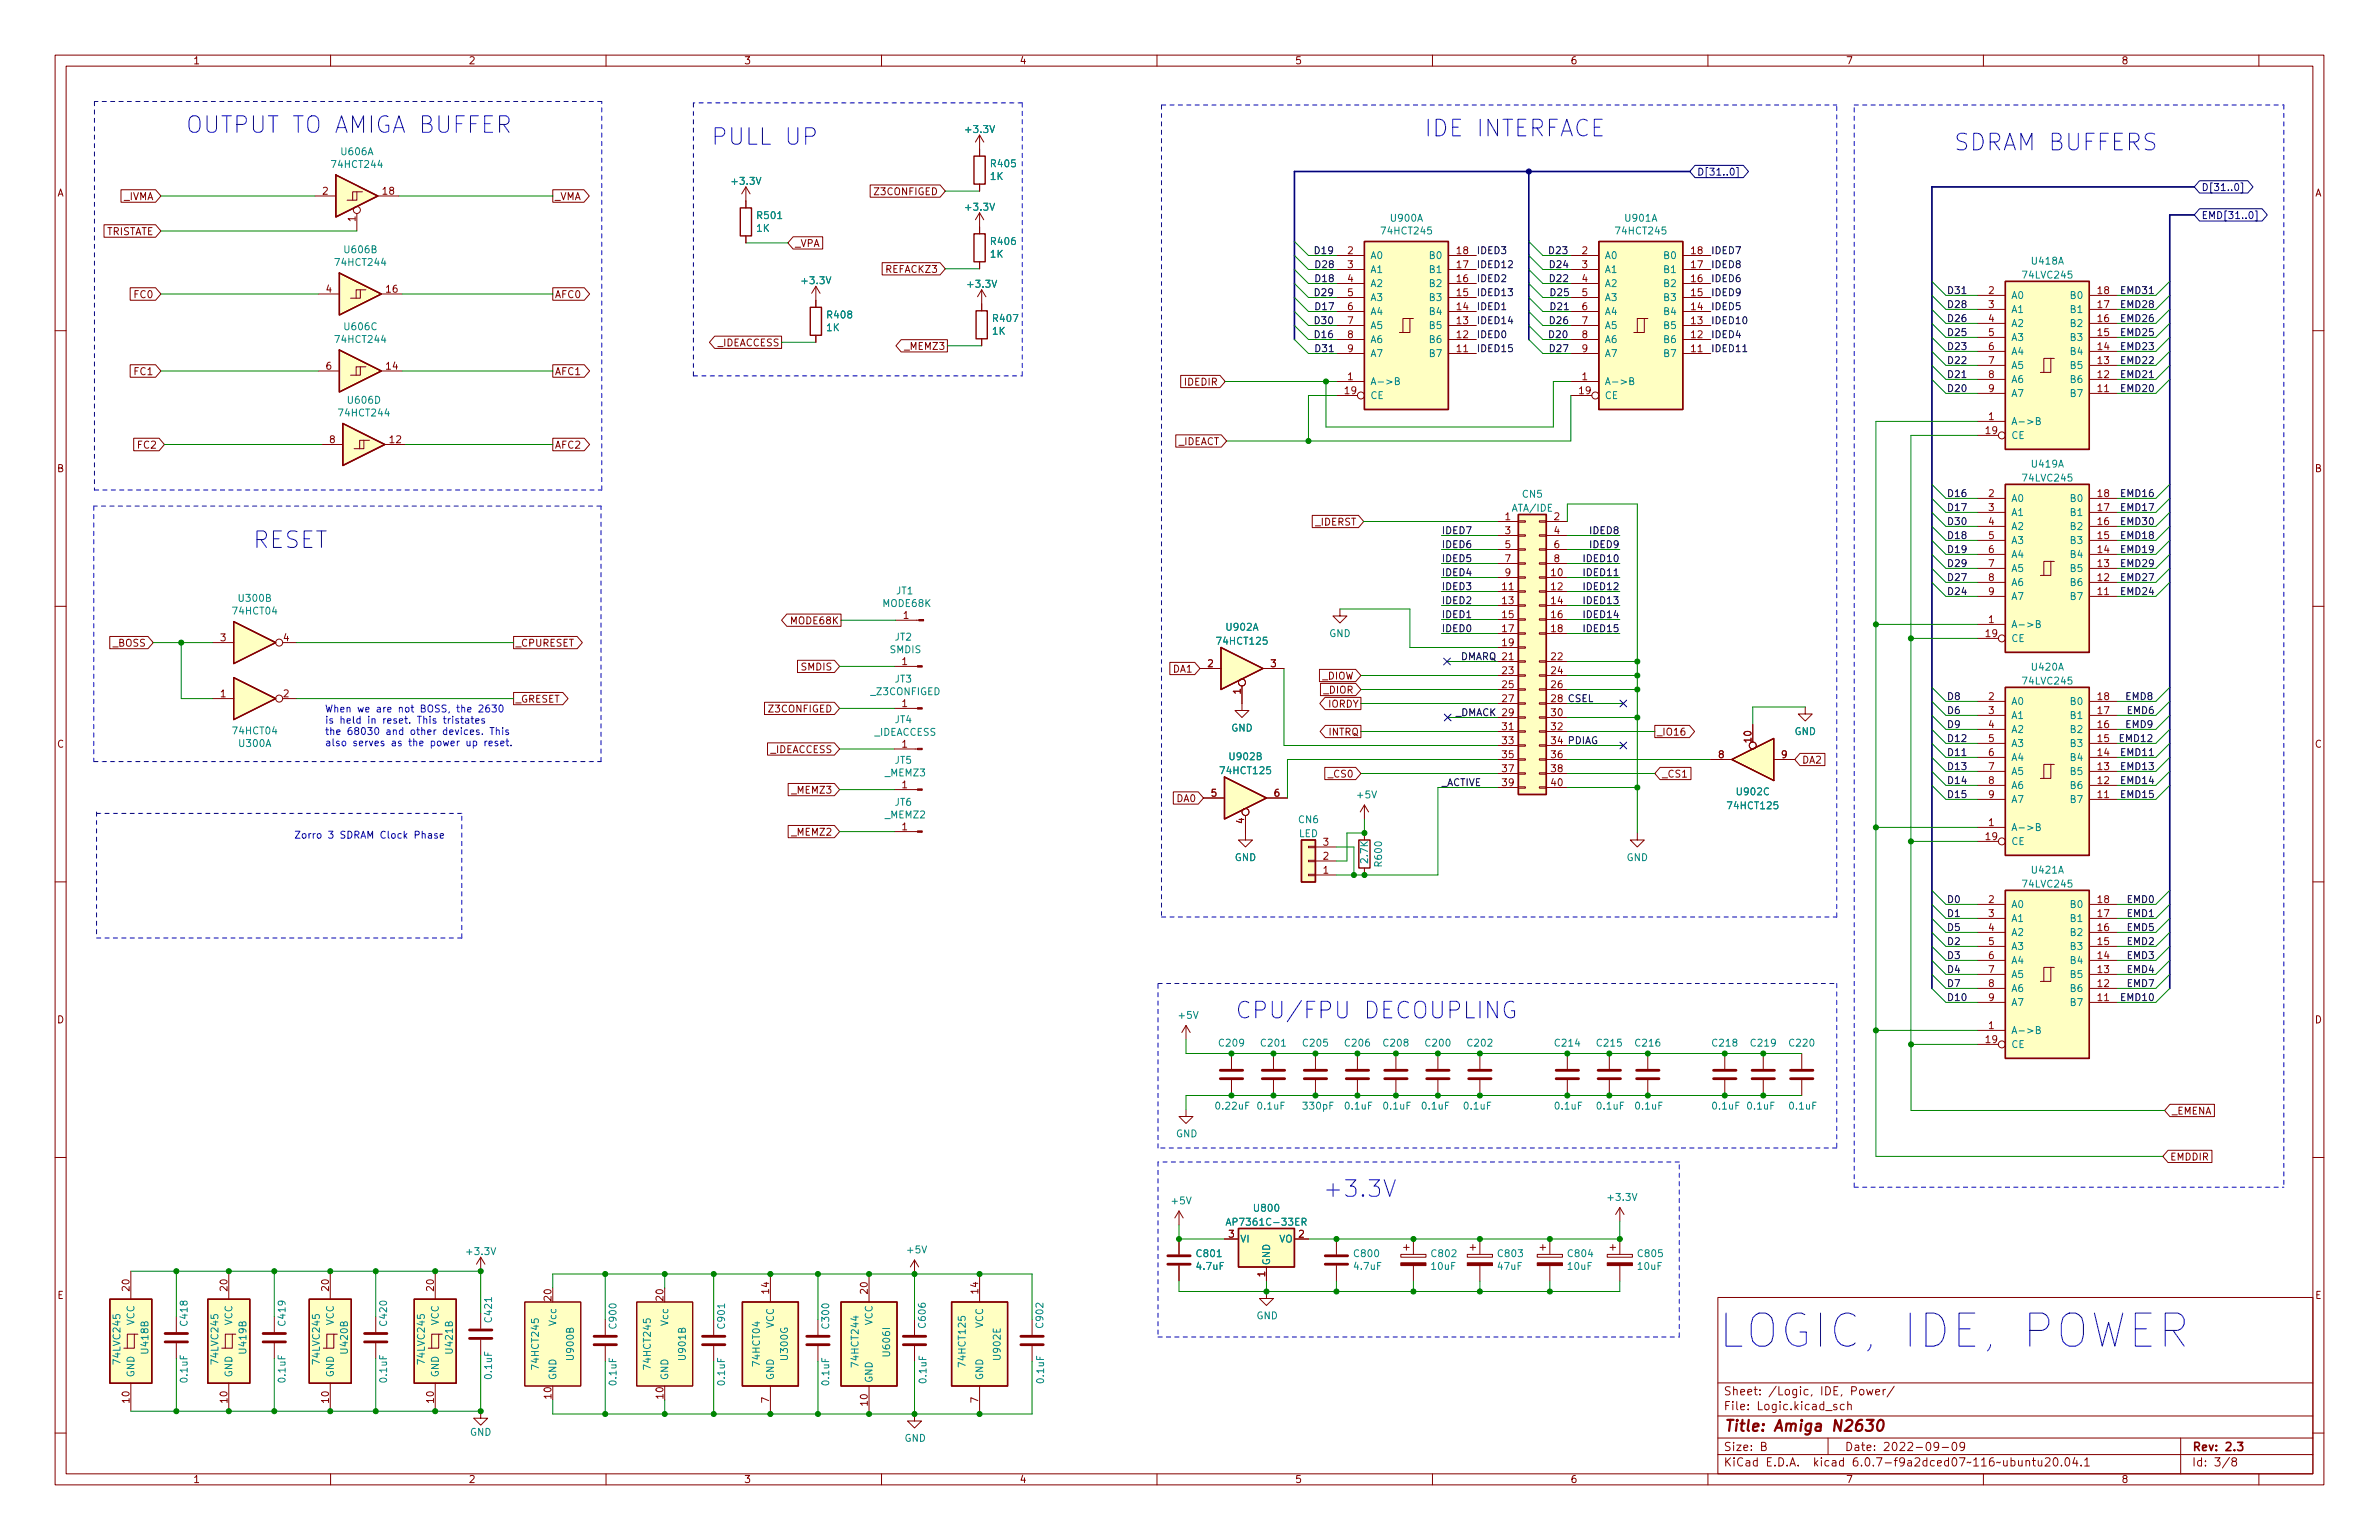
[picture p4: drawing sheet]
<svg xmlns="http://www.w3.org/2000/svg" width="432mm" height="279mm" viewBox="0 0 432 279" stroke-linecap="round" stroke-linejoin="round" font-family="sans-serif">
<defs><g id="words">
<text font-size="8.4" fill="#0000c2" x="311.8" y="244.5">LOGIC, IDE, POWER</text>
<g font-size="4.2" fill="#0000c2">
<text x="33.7" y="24.2">OUTPUT TO AMIGA BUFFER</text>
<text x="129" y="26.3">PULL UP</text>
<text x="258.4" y="24.8">IDE INTERFACE</text>
<text x="354.6" y="27.3">SDRAM BUFFERS</text>
<text x="45.6" y="99.5">RESET</text>
<text x="224.2" y="184.8">CPU/FPU DECOUPLING</text>
<text x="240" y="217.2">+3.3V</text>
</g>
<text font-size="2.8" fill="#840000" x="312.8" y="259.7">Title: Amiga N2630</text>
<g font-size="2.1" fill="#840000">
<text x="312.8" y="255.9">File: Logic.kicad_sch</text>
<text x="312.8" y="253.2">Sheet: /Logic, IDE, Power/</text>
<text x="312.8" y="263.2">Size: B</text>
<text x="334.8" y="263.2">Date: 2022-09-09</text>
<text x="397.8" y="263.2">Rev: 2.3</text>
<text x="312.8" y="266">KiCad E.D.A. kicad 6.0.7-f9a2dced07~116~ubuntu20.04.1</text>
<text x="397.8" y="266">Id: 3/8</text>
</g>
<g font-size="1.8" fill="#840000">
<text x="35" y="11.7">1</text>
<text x="85" y="11.7">2</text>
<text x="135" y="11.7">3</text>
<text x="185" y="11.7">4</text>
<text x="235" y="11.7">5</text>
<text x="285" y="11.7">6</text>
<text x="335" y="11.7">7</text>
<text x="385" y="11.7">8</text>
<text x="10.3" y="35.6">A</text>
<text x="58.6" y="35.3">2</text>
<text x="69.5" y="35.3">18</text>
<text x="158.9" y="35.4">Z3CONFIGED</text>
<text x="420.1" y="35.6">A</text>
<text x="22.4" y="36.3">_IVMA</text>
<text x="64.5" y="40.2" transform="rotate(-90 64.5 40.2)">1</text>
<text x="100.7" y="36.3">_VMA</text>
<text x="19.1" y="42.7">TRISTATE</text>
<text x="144.3" y="44.8">_VPA</text>
<text x="244.6" y="46.1">2</text>
<text x="264.4" y="46.1">18</text>
<text x="287.2" y="46.1">2</text>
<text x="307" y="46.1">18</text>
<text x="59.2" y="53.1">4</text>
<text x="70.1" y="53.1">16</text>
<text x="160.9" y="49.5">REFACKZ3</text>
<text x="244.6" y="48.6">3</text>
<text x="244.6" y="51.2">4</text>
<text x="244.6" y="53.7">5</text>
<text x="264.4" y="53.7">15</text>
<text x="264.4" y="51.2">16</text>
<text x="264.4" y="48.6">17</text>
<text x="287.2" y="48.6">3</text>
<text x="287.2" y="51.2">4</text>
<text x="287.2" y="53.7">5</text>
<text x="307" y="53.7">15</text>
<text x="307" y="51.2">16</text>
<text x="307" y="48.6">17</text>
<text x="360.9" y="53.3">2</text>
<text x="380.8" y="53.3">18</text>
<text x="24.5" y="54.1">FC0</text>
<text x="100.7" y="54.1">AFC0</text>
<text x="244.6" y="56.3">6</text>
<text x="244.6" y="58.8">7</text>
<text x="264.4" y="58.8">13</text>
<text x="264.4" y="56.3">14</text>
<text x="287.2" y="56.3">6</text>
<text x="287.2" y="58.8">7</text>
<text x="307" y="58.8">13</text>
<text x="307" y="56.3">14</text>
<text x="360.9" y="55.9">3</text>
<text x="360.9" y="58.4">4</text>
<text x="380.8" y="58.4">16</text>
<text x="380.8" y="55.9">17</text>
<text x="130.2" y="62.8">_IDEACCESS</text>
<text x="164.5" y="63.5">_MEMZ3</text>
<text x="244.6" y="61.3">8</text>
<text x="244.6" y="63.9">9</text>
<text x="264.4" y="63.9">11</text>
<text x="264.4" y="61.3">12</text>
<text x="287.2" y="61.3">8</text>
<text x="287.2" y="63.9">9</text>
<text x="307" y="63.9">11</text>
<text x="307" y="61.3">12</text>
<text x="360.9" y="61">5</text>
<text x="360.9" y="63.5">6</text>
<text x="380.8" y="63.5">14</text>
<text x="380.8" y="61">15</text>
<text x="24.5" y="68.1">FC1</text>
<text x="59.2" y="67.1">6</text>
<text x="70.1" y="67.1">14</text>
<text x="100.7" y="68.1">AFC1</text>
<text x="215.1" y="69.9">IDEDIR</text>
<text x="244.1" y="71.5">19</text>
<text x="244.6" y="69">1</text>
<text x="286.7" y="71.5">19</text>
<text x="287.2" y="69">1</text>
<text x="360.9" y="66">7</text>
<text x="360.9" y="68.6">8</text>
<text x="360.9" y="71.1">9</text>
<text x="380.8" y="71.1">11</text>
<text x="380.8" y="68.6">12</text>
<text x="380.8" y="66">13</text>
<text x="360.9" y="76.2">1</text>
<text x="25.1" y="81.4">FC2</text>
<text x="59.8" y="80.4">8</text>
<text x="70.8" y="80.4">12</text>
<text x="100.7" y="81.4">AFC2</text>
<text x="213.8" y="80.7">_IDEACT</text>
<text x="360.5" y="78.7">19</text>
<text x="10.3" y="85.7">B</text>
<text x="420.1" y="85.7">B</text>
<text x="238.8" y="95.3">_IDERST</text>
<text x="273.2" y="94.4">1</text>
<text x="282.1" y="94.4">2</text>
<text x="360.9" y="90.2">2</text>
<text x="360.9" y="92.7">3</text>
<text x="360.9" y="95.2">4</text>
<text x="380.8" y="95.2">16</text>
<text x="380.8" y="92.7">17</text>
<text x="380.8" y="90.2">18</text>
<text x="273.2" y="96.9">3</text>
<text x="273.2" y="99.4">5</text>
<text x="273.2" y="102">7</text>
<text x="282.1" y="96.9">4</text>
<text x="282.1" y="99.4">6</text>
<text x="282.1" y="102">8</text>
<text x="360.9" y="97.8">5</text>
<text x="360.9" y="100.3">6</text>
<text x="380.8" y="100.3">14</text>
<text x="380.8" y="97.8">15</text>
<text x="272.7" y="107.1">11</text>
<text x="273.2" y="104.5">9</text>
<text x="281.6" y="104.5">10</text>
<text x="281.6" y="107.1">12</text>
<text x="360.9" y="102.9">7</text>
<text x="360.9" y="105.4">8</text>
<text x="360.9" y="107.9">9</text>
<text x="380.8" y="107.9">11</text>
<text x="380.8" y="105.4">12</text>
<text x="380.8" y="102.9">13</text>
<text x="143.8" y="113.2">MODE68K</text>
<text x="164" y="112.3">1</text>
<text x="272.7" y="109.6">13</text>
<text x="272.7" y="112.1">15</text>
<text x="281.6" y="109.6">14</text>
<text x="281.6" y="112.1">16</text>
<text x="360.9" y="113">1</text>
<text x="20.5" y="117.3">_BOSS</text>
<text x="40" y="116.3">3</text>
<text x="51.5" y="116.3">4</text>
<text x="93.5" y="117.3">_CPURESET</text>
<text x="272.7" y="114.7">17</text>
<text x="272.7" y="117.2">19</text>
<text x="281.6" y="114.7">18</text>
<text x="281.6" y="119.8">22</text>
<text x="360.5" y="115.6">19</text>
<text x="145.5" y="121.6">SMDIS</text>
<text x="163.7" y="120.7">1</text>
<text x="213" y="122">DA1</text>
<text x="219.2" y="121">2</text>
<text x="225.2" y="125.9" transform="rotate(-90 225.2 125.9)">1</text>
<text x="230.6" y="121">3</text>
<text x="239.9" y="123.3">_DIOW</text>
<text x="240.3" y="125.8">_DIOR</text>
<text x="272.7" y="122.3">23</text>
<text x="272.7" y="124.8">25</text>
<text x="281.6" y="122.3">24</text>
<text x="281.6" y="124.8">26</text>
<text x="40" y="126.5">1</text>
<text x="51.5" y="126.5">2</text>
<text x="93.5" y="127.5">_GRESET</text>
<text x="139.7" y="129.2">Z3CONFIGED</text>
<text x="163.7" y="128.3">1</text>
<text x="241.1" y="128.4">IORDY</text>
<text x="272.7" y="127.4">27</text>
<text x="272.7" y="129.9">29</text>
<text x="281.6" y="129.9">30</text>
<text x="360.9" y="127">2</text>
<text x="360.9" y="129.5">3</text>
<text x="380.8" y="129.5">17</text>
<text x="380.8" y="127">18</text>
<text x="10.3" y="135.6">C</text>
<text x="139.8" y="136.6">_IDEACCESS</text>
<text x="163.7" y="135.6">1</text>
<text x="241.2" y="133.4">INTRQ</text>
<text x="272.7" y="132.5">31</text>
<text x="272.7" y="135">33</text>
<text x="272.7" y="137.5">35</text>
<text x="281.6" y="132.5">32</text>
<text x="281.6" y="137.5">36</text>
<text x="300.7" y="133.4">_IO16</text>
<text x="311.9" y="137.5">8</text>
<text x="317.9" y="134.7" transform="rotate(-90 317.9 134.7)">10</text>
<text x="323.4" y="137.5">9</text>
<text x="360.9" y="132.1">4</text>
<text x="360.9" y="134.6">5</text>
<text x="360.9" y="137.2">6</text>
<text x="380.8" y="137.2">14</text>
<text x="380.8" y="134.6">15</text>
<text x="380.8" y="132.1">16</text>
<text x="420.1" y="135.6">C</text>
<text x="144" y="144">_MEMZ3</text>
<text x="163.7" y="143">1</text>
<text x="241.3" y="141.1">_CS0</text>
<text x="272.7" y="140.1">37</text>
<text x="272.7" y="142.6">39</text>
<text x="281.6" y="140.1">38</text>
<text x="281.6" y="142.6">40</text>
<text x="301.6" y="141.1">_CS1</text>
<text x="327" y="138.5">DA2</text>
<text x="360.9" y="139.7">7</text>
<text x="360.9" y="142.2">8</text>
<text x="380.8" y="142.2">12</text>
<text x="380.8" y="139.7">13</text>
<text x="213.6" y="145.5">DA0</text>
<text x="219.9" y="144.5">5</text>
<text x="225.8" y="149.4" transform="rotate(-90 225.8 149.4)">4</text>
<text x="231.3" y="144.5">6</text>
<text x="360.9" y="149.9">1</text>
<text x="360.9" y="144.8">9</text>
<text x="380.8" y="144.8">11</text>
<text x="144" y="151.6">_MEMZ2</text>
<text x="163.7" y="150.6">1</text>
<text x="240.2" y="156">2</text>
<text x="240.2" y="153.4">3</text>
<text x="360.5" y="152.4">19</text>
<text x="240.2" y="158.5">1</text>
<text x="360.9" y="163.8">2</text>
<text x="360.9" y="166.4">3</text>
<text x="380.8" y="166.4">17</text>
<text x="380.8" y="163.8">18</text>
<text x="360.9" y="168.9">4</text>
<text x="360.9" y="171.4">5</text>
<text x="360.9" y="174">6</text>
<text x="380.8" y="174">14</text>
<text x="380.8" y="171.4">15</text>
<text x="380.8" y="168.9">16</text>
<text x="360.9" y="176.5">7</text>
<text x="360.9" y="179.1">8</text>
<text x="380.8" y="179.1">12</text>
<text x="380.8" y="176.5">13</text>
<text x="10.3" y="185.7">D</text>
<text x="360.9" y="181.6">9</text>
<text x="380.8" y="181.6">11</text>
<text x="420.1" y="185.7">D</text>
<text x="360.5" y="189.2">19</text>
<text x="360.9" y="186.7">1</text>
<text x="394.2" y="202.2">_EMENA</text>
<text x="393.8" y="210.5">EMDDIR</text>
<text x="223" y="224.5">3</text>
<text x="235.7" y="224.5">2</text>
<text x="229.6" y="231.6" transform="rotate(-90 229.6 231.6)">1</text>
<text x="10.4" y="235.7">E</text>
<text x="23.5" y="234.2" transform="rotate(-90 23.5 234.2)">20</text>
<text x="41.3" y="234.2" transform="rotate(-90 41.3 234.2)">20</text>
<text x="59.7" y="234.2" transform="rotate(-90 59.7 234.2)">20</text>
<text x="78.7" y="234.2" transform="rotate(-90 78.7 234.2)">20</text>
<text x="100.1" y="235.9" transform="rotate(-90 100.1 235.9)">20</text>
<text x="120.4" y="235.9" transform="rotate(-90 120.4 235.9)">20</text>
<text x="139.6" y="234.7" transform="rotate(-90 139.6 234.7)">14</text>
<text x="157.5" y="234.7" transform="rotate(-90 157.5 234.7)">20</text>
<text x="177.5" y="234.7" transform="rotate(-90 177.5 234.7)">14</text>
<text x="420.2" y="235.7">E</text>
<text x="23.5" y="254.5" transform="rotate(-90 23.5 254.5)">10</text>
<text x="41.3" y="254.5" transform="rotate(-90 41.3 254.5)">10</text>
<text x="59.7" y="254.5" transform="rotate(-90 59.7 254.5)">10</text>
<text x="78.7" y="254.5" transform="rotate(-90 78.7 254.5)">10</text>
<text x="100.1" y="253.7" transform="rotate(-90 100.1 253.7)">10</text>
<text x="120.4" y="253.7" transform="rotate(-90 120.4 253.7)">10</text>
<text x="139.6" y="254.5" transform="rotate(-90 139.6 254.5)">7</text>
<text x="157.5" y="255" transform="rotate(-90 157.5 255)">10</text>
<text x="177.5" y="254.5" transform="rotate(-90 177.5 254.5)">7</text>
<text x="35" y="269.1">1</text>
<text x="85" y="269.1">2</text>
<text x="135" y="269.1">3</text>
<text x="185" y="269.1">4</text>
<text x="235" y="269.1">5</text>
<text x="285" y="269.1">6</text>
<text x="335" y="269.1">7</text>
<text x="385" y="269.1">8</text>
</g>
<g font-size="1.8" fill="#008484">
<text x="62" y="28.1">U606A</text>
<text x="175.5" y="24.1">+3.3V</text>
<text x="60.5" y="30.5">74HCT244</text>
<text x="133" y="33.5">+3.3V</text>
<text x="179.8" y="32.6">1K</text>
<text x="180" y="30.3">R405</text>
<text x="137.6" y="39.7">R501</text>
<text x="175.5" y="38.2">+3.3V</text>
<text x="252.5" y="40.2">U900A</text>
<text x="295.1" y="40.2">U901A</text>
<text x="62.7" y="45.9">U606B</text>
<text x="137.3" y="42">1K</text>
<text x="179.8" y="46.7">1K</text>
<text x="180" y="44.4">R406</text>
<text x="248.7" y="47">A0</text>
<text x="251" y="42.5">74HCT245</text>
<text x="259.6" y="47">B0</text>
<text x="291.2" y="47">A0</text>
<text x="293.5" y="42.5">74HCT245</text>
<text x="302.2" y="47">B0</text>
<text x="368.8" y="48">U418A</text>
<text x="61.1" y="48.2">74HCT244</text>
<text x="145.7" y="51.5">+3.3V</text>
<text x="175.8" y="52.2">+3.3V</text>
<text x="248.7" y="49.5">A1</text>
<text x="248.7" y="52.1">A2</text>
<text x="259.6" y="52.1">B2</text>
<text x="259.6" y="49.5">B1</text>
<text x="291.2" y="49.5">A1</text>
<text x="291.2" y="52.1">A2</text>
<text x="302.2" y="52.1">B2</text>
<text x="302.2" y="49.5">B1</text>
<text x="367.4" y="50.5">74LVC245</text>
<text x="62.7" y="59.9">U606C</text>
<text x="150.3" y="57.8">R408</text>
<text x="180.4" y="58.4">R407</text>
<text x="248.7" y="54.6">A3</text>
<text x="248.7" y="57.2">A4</text>
<text x="248.7" y="59.7">A5</text>
<text x="259.6" y="59.7">B5</text>
<text x="259.6" y="57.2">B4</text>
<text x="259.6" y="54.6">B3</text>
<text x="291.2" y="54.6">A3</text>
<text x="291.2" y="57.2">A4</text>
<text x="291.2" y="59.7">A5</text>
<text x="302.2" y="59.7">B5</text>
<text x="302.2" y="57.2">B4</text>
<text x="302.2" y="54.6">B3</text>
<text x="365" y="54.2">A0</text>
<text x="365" y="56.8">A1</text>
<text x="365" y="59.3">A2</text>
<text x="375.9" y="59.3">B2</text>
<text x="375.9" y="56.8">B1</text>
<text x="375.9" y="54.2">B0</text>
<text x="61.1" y="62.2">74HCT244</text>
<text x="150" y="60.1">1K</text>
<text x="180.1" y="60.7">1K</text>
<text x="248.7" y="62.2">A6</text>
<text x="248.7" y="64.8">A7</text>
<text x="259.6" y="64.8">B7</text>
<text x="259.6" y="62.2">B6</text>
<text x="291.2" y="62.2">A6</text>
<text x="291.2" y="64.8">A7</text>
<text x="302.2" y="64.8">B7</text>
<text x="302.2" y="62.2">B6</text>
<text x="365" y="61.8">A3</text>
<text x="365" y="64.4">A4</text>
<text x="375.9" y="64.4">B4</text>
<text x="375.9" y="61.8">B3</text>
<text x="248.7" y="69.8">A-&gt;B</text>
<text x="291.2" y="69.8">A-&gt;B</text>
<text x="365" y="66.9">A5</text>
<text x="365" y="69.5">A6</text>
<text x="375.9" y="69.5">B6</text>
<text x="375.9" y="66.9">B5</text>
<text x="61.8" y="75.5">74HCT244</text>
<text x="63.3" y="73.2">U606D</text>
<text x="248.7" y="72.4">CE</text>
<text x="291.2" y="72.4">CE</text>
<text x="365" y="77.1">A-&gt;B</text>
<text x="365" y="72">A7</text>
<text x="375.9" y="72">B7</text>
<text x="365" y="79.6">CE</text>
<text x="367.4" y="87.4">74LVC245</text>
<text x="368.8" y="84.8">U419A</text>
<text x="274.6" y="92.8">ATA/IDE</text>
<text x="276.4" y="90.3">CN5</text>
<text x="365" y="91.1">A0</text>
<text x="365" y="93.6">A1</text>
<text x="375.9" y="93.6">B1</text>
<text x="375.9" y="91.1">B0</text>
<text x="365" y="96.1">A2</text>
<text x="365" y="98.7">A3</text>
<text x="365" y="101.2">A4</text>
<text x="375.9" y="101.2">B4</text>
<text x="375.9" y="98.7">B3</text>
<text x="375.9" y="96.1">B2</text>
<text x="162.7" y="107.8">JT1</text>
<text x="365" y="103.8">A5</text>
<text x="365" y="106.3">A6</text>
<text x="375.9" y="106.3">B6</text>
<text x="375.9" y="103.8">B5</text>
<text x="42.4" y="111.5">74HCT04</text>
<text x="43.5" y="109.2">U300B</text>
<text x="160.3" y="110.1">MODE68K</text>
<text x="365" y="113.9">A-&gt;B</text>
<text x="365" y="108.8">A7</text>
<text x="375.9" y="108.8">B7</text>
<text x="161.5" y="118.5">SMDIS</text>
<text x="162.4" y="116.2">JT2</text>
<text x="221.1" y="116.9">74HCT125</text>
<text x="222.7" y="114.4">U902A</text>
<text x="241.2" y="115.6">GND</text>
<text x="365" y="116.5">CE</text>
<text x="162.4" y="123.8">JT3</text>
<text x="367.4" y="124.2">74LVC245</text>
<text x="368.8" y="121.6">U420A</text>
<text x="158.1" y="126.1">_Z3CONFIGED</text>
<text x="162.4" y="131.2">JT4</text>
<text x="365" y="127.9">A0</text>
<text x="365" y="130.4">A1</text>
<text x="375.9" y="130.4">B1</text>
<text x="375.9" y="127.9">B0</text>
<text x="42.4" y="133.2">74HCT04</text>
<text x="43.5" y="135.5">U300A</text>
<text x="158.7" y="133.5">_IDEACCESS</text>
<text x="223.3" y="137.9">U902B</text>
<text x="223.5" y="132.7">GND</text>
<text x="325.7" y="133.3">GND</text>
<text x="365" y="133">A2</text>
<text x="365" y="135.5">A3</text>
<text x="375.9" y="135.5">B3</text>
<text x="375.9" y="133">B2</text>
<text x="160.8" y="140.8">_MEMZ3</text>
<text x="162.4" y="138.6">JT5</text>
<text x="221.8" y="140.4">74HCT125</text>
<text x="365" y="138">A4</text>
<text x="365" y="140.6">A5</text>
<text x="365" y="143.1">A6</text>
<text x="375.9" y="143.1">B6</text>
<text x="375.9" y="140.6">B5</text>
<text x="375.9" y="138">B4</text>
<text x="160.8" y="148.5">_MEMZ2</text>
<text x="162.4" y="146.2">JT6</text>
<text x="235.7" y="149.3">CN6</text>
<text x="246.4" y="144.8">+5V</text>
<text x="313.9" y="146.8">74HCT125</text>
<text x="315.4" y="144.3">U902C</text>
<text x="365" y="145.7">A7</text>
<text x="375.9" y="145.7">B7</text>
<text x="235.7" y="151.9">LED</text>
<text x="365" y="150.7">A-&gt;B</text>
<text x="365" y="153.3">CE</text>
<text x="224.1" y="156.2">GND</text>
<text x="248.3" y="156.5" transform="rotate(-90 248.3 156.5)">2.7K</text>
<text x="250.8" y="157.1" transform="rotate(-90 250.8 157.1)">R600</text>
<text x="295.2" y="156.2">GND</text>
<text x="367.4" y="161">74LVC245</text>
<text x="368.8" y="158.5">U421A</text>
<text x="365" y="164.7">A0</text>
<text x="365" y="167.3">A1</text>
<text x="375.9" y="167.3">B1</text>
<text x="375.9" y="164.7">B0</text>
<text x="365" y="169.8">A2</text>
<text x="365" y="172.3">A3</text>
<text x="375.9" y="172.3">B3</text>
<text x="375.9" y="169.8">B2</text>
<text x="365" y="174.9">A4</text>
<text x="365" y="177.4">A5</text>
<text x="365" y="180">A6</text>
<text x="375.9" y="180">B6</text>
<text x="375.9" y="177.4">B5</text>
<text x="375.9" y="174.9">B4</text>
<text x="214" y="184.8">+5V</text>
<text x="365" y="182.5">A7</text>
<text x="375.9" y="182.5">B7</text>
<text x="221.4" y="189.9">C209</text>
<text x="229" y="189.9">C201</text>
<text x="236.6" y="189.9">C205</text>
<text x="244.3" y="189.9">C206</text>
<text x="251.2" y="189.9">C208</text>
<text x="258.9" y="189.9">C200</text>
<text x="266.5" y="189.9">C202</text>
<text x="282.4" y="189.9">C214</text>
<text x="290" y="189.9">C215</text>
<text x="297" y="189.9">C216</text>
<text x="310.9" y="189.9">C218</text>
<text x="317.9" y="189.9">C219</text>
<text x="324.9" y="189.9">C220</text>
<text x="365" y="187.6">A-&gt;B</text>
<text x="365" y="190.1">CE</text>
<text x="220.9" y="201.3">0.22uF</text>
<text x="228.4" y="201.3">0.1uF</text>
<text x="236.7" y="201.3">330pF</text>
<text x="244.2" y="201.3">0.1uF</text>
<text x="251.2" y="201.3">0.1uF</text>
<text x="258.2" y="201.3">0.1uF</text>
<text x="265.8" y="201.3">0.1uF</text>
<text x="282.3" y="201.3">0.1uF</text>
<text x="290" y="201.3">0.1uF</text>
<text x="296.9" y="201.3">0.1uF</text>
<text x="310.9" y="201.3">0.1uF</text>
<text x="317.3" y="201.3">0.1uF</text>
<text x="324.9" y="201.3">0.1uF</text>
<text x="213.4" y="206.3">GND</text>
<text x="212.8" y="218.5">+5V</text>
<text x="227.8" y="219.8">U800</text>
<text x="292" y="217.9">+3.3V</text>
<text x="84.9" y="227.7">+3.3V</text>
<text x="164.8" y="227.4">+5V</text>
<text x="223.5" y="222.4">AP7361C-33ER</text>
<text x="225" y="225.4">VI</text>
<text x="232.1" y="225.4">VO</text>
<text x="217.3" y="230.4">4.7uF</text>
<text x="217.3" y="228.1">C801</text>
<text x="230.5" y="229.6" transform="rotate(-90 230.5 229.6)">GND</text>
<text x="245.9" y="230.4">4.7uF</text>
<text x="245.9" y="228.1">C800</text>
<text x="259.9" y="230.4">10uF</text>
<text x="260" y="228.1">C802</text>
<text x="271.9" y="230.4">47uF</text>
<text x="272" y="228.1">C803</text>
<text x="284.6" y="230.4">10uF</text>
<text x="284.7" y="228.1">C804</text>
<text x="297.3" y="230.4">10uF</text>
<text x="297.4" y="228.1">C805</text>
<text x="89.3" y="239.7" transform="rotate(-90 89.3 239.7)">C421</text>
<text x="228" y="239.3">GND</text>
<text x="24.4" y="240.5" transform="rotate(-90 24.4 240.5)">VCC</text>
<text x="26.9" y="245.4" transform="rotate(-90 26.9 245.4)">U418B</text>
<text x="34" y="240.4" transform="rotate(-90 34 240.4)">C418</text>
<text x="42.2" y="240.5" transform="rotate(-90 42.2 240.5)">VCC</text>
<text x="44.7" y="245.4" transform="rotate(-90 44.7 245.4)">U419B</text>
<text x="51.8" y="240.4" transform="rotate(-90 51.8 240.4)">C419</text>
<text x="60.6" y="240.5" transform="rotate(-90 60.6 240.5)">VCC</text>
<text x="63.1" y="245.4" transform="rotate(-90 63.1 245.4)">U420B</text>
<text x="70.2" y="240.4" transform="rotate(-90 70.2 240.4)">C420</text>
<text x="79.6" y="240.5" transform="rotate(-90 79.6 240.5)">VCC</text>
<text x="82.2" y="245.4" transform="rotate(-90 82.2 245.4)">U421B</text>
<text x="101" y="240.4" transform="rotate(-90 101 240.4)">Vcc</text>
<text x="111.9" y="240.9" transform="rotate(-90 111.9 240.9)">C900</text>
<text x="121.3" y="240.4" transform="rotate(-90 121.3 240.4)">Vcc</text>
<text x="131.6" y="240.9" transform="rotate(-90 131.6 240.9)">C901</text>
<text x="140.5" y="241" transform="rotate(-90 140.5 241)">VCC</text>
<text x="150.5" y="240.9" transform="rotate(-90 150.5 240.9)">C300</text>
<text x="158.4" y="240.5" transform="rotate(-90 158.4 240.5)">VCC</text>
<text x="161.5" y="245.9" transform="rotate(-90 161.5 245.9)">U606I</text>
<text x="168" y="240.8" transform="rotate(-90 168 240.8)">C606</text>
<text x="178.4" y="241" transform="rotate(-90 178.4 241)">VCC</text>
<text x="189.4" y="240.8" transform="rotate(-90 189.4 240.8)">C902</text>
<text x="21.8" y="247.2" transform="rotate(-90 21.8 247.2)">74LVC245</text>
<text x="24.4" y="249.9" transform="rotate(-90 24.4 249.9)">GND</text>
<text x="34" y="250.7" transform="rotate(-90 34 250.7)">0.1uF</text>
<text x="39.6" y="247.2" transform="rotate(-90 39.6 247.2)">74LVC245</text>
<text x="42.2" y="249.9" transform="rotate(-90 42.2 249.9)">GND</text>
<text x="51.8" y="250.7" transform="rotate(-90 51.8 250.7)">0.1uF</text>
<text x="58" y="247.2" transform="rotate(-90 58 247.2)">74LVC245</text>
<text x="60.6" y="249.9" transform="rotate(-90 60.6 249.9)">GND</text>
<text x="70.2" y="250.7" transform="rotate(-90 70.2 250.7)">0.1uF</text>
<text x="77.1" y="247.2" transform="rotate(-90 77.1 247.2)">74LVC245</text>
<text x="79.6" y="249.9" transform="rotate(-90 79.6 249.9)">GND</text>
<text x="89.3" y="250" transform="rotate(-90 89.3 250)">0.1uF</text>
<text x="97.8" y="248.1" transform="rotate(-90 97.8 248.1)">74HCT245</text>
<text x="101" y="250.4" transform="rotate(-90 101 250.4)">GND</text>
<text x="104.1" y="246.6" transform="rotate(-90 104.1 246.6)">U900B</text>
<text x="111.9" y="251.2" transform="rotate(-90 111.9 251.2)">0.1uF</text>
<text x="118.1" y="248.1" transform="rotate(-90 118.1 248.1)">74HCT245</text>
<text x="121.3" y="250.4" transform="rotate(-90 121.3 250.4)">GND</text>
<text x="124.5" y="246.6" transform="rotate(-90 124.5 246.6)">U901B</text>
<text x="131.6" y="251.2" transform="rotate(-90 131.6 251.2)">0.1uF</text>
<text x="137.9" y="247.6" transform="rotate(-90 137.9 247.6)">74HCT04</text>
<text x="140.5" y="250.4" transform="rotate(-90 140.5 250.4)">GND</text>
<text x="143" y="246.6" transform="rotate(-90 143 246.6)">U300G</text>
<text x="150.5" y="251.2" transform="rotate(-90 150.5 251.2)">0.1uF</text>
<text x="155.8" y="247.7" transform="rotate(-90 155.8 247.7)">74HCT244</text>
<text x="158.4" y="251" transform="rotate(-90 158.4 251)">GND</text>
<text x="168.1" y="250.8" transform="rotate(-90 168.1 250.8)">0.1uF</text>
<text x="175.3" y="247.7" transform="rotate(-90 175.3 247.7)">74HCT125</text>
<text x="178.4" y="250.4" transform="rotate(-90 178.4 250.4)">GND</text>
<text x="181.6" y="246.6" transform="rotate(-90 181.6 246.6)">U902E</text>
<text x="189.5" y="250.8" transform="rotate(-90 189.5 250.8)">0.1uF</text>
<text x="85.3" y="260.5">GND</text>
<text x="164.2" y="261.6">GND</text>
</g>
<g font-size="1.8" fill="#000084">
<text x="308" y="31.8">D[31..0]</text>
<text x="399.5" y="34.6">D[31..0]</text>
<text x="399.5" y="39.7">EMD[31..0]</text>
</g>
<g font-size="1.8">
<text x="238.9" y="46.1">D19</text>
<text x="268" y="46.1">IDED3</text>
<text x="281.5" y="46.1">D23</text>
<text x="310.5" y="46.1">IDED7</text>
<text x="238.9" y="53.7">D29</text>
<text x="239.1" y="48.6">D28</text>
<text x="239.1" y="51.2">D18</text>
<text x="268" y="48.6">IDED12</text>
<text x="268" y="53.7">IDED13</text>
<text x="268" y="51.2">IDED2</text>
<text x="281.6" y="51.2">D22</text>
<text x="281.6" y="48.6">D24</text>
<text x="281.7" y="53.7">D25</text>
<text x="310.5" y="53.7">IDED9</text>
<text x="310.5" y="51.2">IDED6</text>
<text x="310.5" y="48.6">IDED8</text>
<text x="353.3" y="53.3">D31</text>
<text x="385.3" y="53.3">EMD31</text>
<text x="238.9" y="58.8">D30</text>
<text x="239.1" y="56.3">D17</text>
<text x="268" y="58.8">IDED14</text>
<text x="268" y="56.3">IDED1</text>
<text x="281.6" y="58.8">D26</text>
<text x="281.7" y="56.3">D21</text>
<text x="310.5" y="58.8">IDED10</text>
<text x="310.5" y="56.3">IDED5</text>
<text x="353.3" y="58.4">D26</text>
<text x="353.3" y="55.9">D28</text>
<text x="385.3" y="58.4">EMD26</text>
<text x="385.3" y="55.9">EMD28</text>
<text x="238.9" y="61.3">D16</text>
<text x="239.1" y="63.9">D31</text>
<text x="268" y="61.3">IDED0</text>
<text x="268" y="63.9">IDED15</text>
<text x="281.5" y="61.3">D20</text>
<text x="281.6" y="63.9">D27</text>
<text x="310.5" y="63.9">IDED11</text>
<text x="310.5" y="61.3">IDED4</text>
<text x="353.3" y="61">D25</text>
<text x="353.3" y="63.5">D23</text>
<text x="385.3" y="61">EMD25</text>
<text x="385.3" y="63.5">EMD23</text>
<text x="353.3" y="68.6">D21</text>
<text x="353.3" y="66">D22</text>
<text x="353.3" y="71.1">D20</text>
<text x="385.3" y="71.1">EMD20</text>
<text x="385.3" y="68.6">EMD21</text>
<text x="385.3" y="66">EMD22</text>
<text x="353.3" y="90.2">D16</text>
<text x="353.3" y="92.7">D17</text>
<text x="353.3" y="95.2">D30</text>
<text x="385.3" y="92.7">EMD17</text>
<text x="385.3" y="95.2">EMD30</text>
<text x="385.3" y="90.2">EMD16</text>
<text x="261.6" y="96.9">IDED7</text>
<text x="261.6" y="102">IDED5</text>
<text x="261.6" y="99.4">IDED6</text>
<text x="287.8" y="102">IDED10</text>
<text x="288.8" y="96.9">IDED8</text>
<text x="288.8" y="99.4">IDED9</text>
<text x="353.3" y="97.8">D18</text>
<text x="353.3" y="100.3">D19</text>
<text x="385.3" y="97.8">EMD18</text>
<text x="385.3" y="100.3">EMD19</text>
<text x="261.6" y="104.5">IDED4</text>
<text x="261.6" y="107.1">IDED3</text>
<text x="287.8" y="107.1">IDED12</text>
<text x="287.8" y="104.5">IDED11</text>
<text x="353.3" y="102.9">D29</text>
<text x="353.3" y="105.4">D27</text>
<text x="353.3" y="107.9">D24</text>
<text x="385.3" y="107.9">EMD24</text>
<text x="385.3" y="102.9">EMD29</text>
<text x="385.3" y="105.4">EMD27</text>
<text x="261.6" y="109.6">IDED2</text>
<text x="261.6" y="112.1">IDED1</text>
<text x="287.8" y="109.6">IDED13</text>
<text x="287.8" y="112.1">IDED14</text>
<text x="261.6" y="114.7">IDED0</text>
<text x="265" y="119.8">DMARQ 21</text>
<text x="287.8" y="114.7">IDED15</text>
<text x="264.1" y="129.9">_DMACK</text>
<text x="281.6" y="127.4">28 CSEL</text>
<text x="353.3" y="129.5">D6</text>
<text x="353.3" y="127">D8</text>
<text x="386" y="127">EMD8</text>
<text x="386.2" y="129.5">EMD6</text>
<text x="281.6" y="135">34 PDIAG</text>
<text x="353.3" y="137.2">D11</text>
<text x="353.3" y="134.6">D12</text>
<text x="353.3" y="132.1">D9</text>
<text x="385" y="134.6">EMD12</text>
<text x="385.3" y="137.2">EMD11</text>
<text x="386" y="132.1">EMD9</text>
<text x="261.6" y="142.6">_ACTIVE</text>
<text x="353.3" y="142.2">D14</text>
<text x="353.3" y="139.7">D13</text>
<text x="385.3" y="142.2">EMD14</text>
<text x="385.3" y="139.7">EMD13</text>
<text x="353.3" y="144.8">D15</text>
<text x="385.3" y="144.8">EMD15</text>
<text x="353.3" y="166.4">D1</text>
<text x="353.3" y="163.8">D0</text>
<text x="386.2" y="163.8">EMD0</text>
<text x="386.2" y="166.4">EMD1</text>
<text x="353.3" y="174">D3</text>
<text x="353.3" y="171.4">D2</text>
<text x="353.3" y="168.9">D5</text>
<text x="386.2" y="174">EMD3</text>
<text x="386.2" y="171.4">EMD2</text>
<text x="386.2" y="168.9">EMD5</text>
<text x="353.3" y="176.5">D4</text>
<text x="353.3" y="179.1">D7</text>
<text x="386.2" y="176.5">EMD4</text>
<text x="386.2" y="179.1">EMD7</text>
<text x="353.3" y="181.6">D10</text>
<text x="385.3" y="181.6">EMD10</text>
</g>
<g font-size="1.8" fill="#0000c2">
<text x="58.9" y="129.2">When we are not BOSS, the 2630</text>
<text x="58.9" y="131.3">is held in reset. This tristates</text>
<text x="58.9" y="133.3">the 68030 and other devices. This</text>
<text x="58.9" y="135.4">also serves as the power up reset.</text>
<text x="53.3" y="152.1">Zorro 3 SDRAM Clock Phase</text>
</g>
</g></defs>
<g fill="none" stroke="#840000" stroke-width=".18">
<path d="M10 10h411.8v259.4h-411.8zM12 12h407.8v255.4h-407.8zM60 10v2M110 10v2M160 10v2M210 10v2M260 10v2M310 10v2M360 10v2M410 10v2M22 34.4h6.2l1 1.2-1 1.1h-6.2zM57.1 35.6h3.9"/>
<path d="M64.8 34.8v1.5h-1.8M64.8 38.7v3.2M65.8 34.8h-1.8v1.5M68.6 35.6h3.8M100.3 34.4h5.7l1 1.2-1 1.1h-5.7zM135.4 33.9l-.8 1.3M135.4 33.9v3.8M135.4 33.9l.7 1.3M157.9 33.6h12.7l1 1.1-1 1.1h-12.7zM177.8 24.5v3.8M177.8 33.4v1.3M177.8 38.6v3.8"/>
<path d="M177.8 24.5l-.8 1.3M177.8 24.5l.8 1.3M177.8 38.6l-.8 1.3M177.8 38.6l.8 1.3M10 60h2M18.9 40.8h9.3l1 1.1-1 1.1h-9.3zM23.6 52.2h4.6l1 1.1-1 1.2h-4.6zM57.8 53.3h3.8M65.4 52.6v1.5h-1.8M66.4 52.6h-1.8v1.5M69.2 53.3h3.8M100.3 52.2h5.8l.9 1.1-.9 1.2h-5.8z"/>
<path d="M135.4 42.8v1.3M144 43h5.3v2.2h-5.3l-1-1.1zM148.1 51.9v3.9M148.1 51.9l-.8 1.3M148.1 51.9l.7 1.3M160.1 47.7h10.5l1 1.1-1 1.1h-10.5zM177.8 47.5v1.3M178.2 52.6l-.8 1.2M178.2 52.6v3.8M178.2 52.6l.7 1.2M242.6 59.1h5M242.6 56.5h5"/>
<path d="M242.6 54h5M242.6 51.4h5M242.6 48.9h5M242.6 46.4h5M255.9 57.8h-1.3v2.5M256.5 57.8h-.6v2.5h-1.9M262.9 59.1h5.1M262.9 56.5h5.1M262.9 54h5.1M262.9 51.4h5.1M262.9 48.9h5.1M262.9 46.4h5.1"/>
<path d="M285.1 59.1h5.1M285.1 56.5h5.1M285.1 54h5.1M285.1 51.4h5.1M285.1 48.9h5.1M285.1 46.4h5.1M298.4 57.8h-1.2v2.5M299.1 57.8h-.7v2.5h-1.9M305.4 59.1h5.1M305.4 56.5h5.1M305.4 54h5.1M305.4 51.4h5.1"/>
<path d="M305.4 48.9h5.1M305.4 46.4h5.1M358.9 58.7h5.1M358.9 56.1h5.1M358.9 53.6h5.1M379.2 58.7h5.1M379.2 56.1h5.1M379.2 53.6h5.1M419.8 60h2M23.6 66.2h4.6l1 1.1-1 1.1h-4.6zM24.3 79.5h4.6l.9 1.1-.9 1.2h-4.6zM57.8 67.3h3.8"/>
<path d="M65.4 66.5v1.6h-1.8M66 79.9v1.5h-1.7M66.4 66.5h-1.8v1.6M67.1 79.9h-1.8v1.5M69.2 67.3h3.8M100.3 79.5h5.8l.9 1.1-.9 1.2h-5.8zM100.3 66.2h5.8l.9 1.1-.9 1.1h-5.8zM129.7 61h12.2v2.2h-12.2l-.9-1.1zM148.1 60.8v1.3M163.6 61.6h8.4v2.2h-8.4l-1-1.1zM178.2 61.5v1.2M213.4 78.9h8.3l.9 1.1-.9 1.1h-8.3z"/>
<path d="M214.3 68.1h7.1l1 1.1-1 1.1h-7.1zM242.6 69.2h5M242.6 64.1h5M242.6 61.6h5M242.6 71.8h3.8M262.9 64.1h5.1M262.9 61.6h5.1M285.1 69.2h5.1M285.1 64.1h5.1M285.1 61.6h5.1M285.1 71.8h3.8M305.4 64.1h5.1"/>
<path d="M305.4 61.6h5.1M358.9 76.5h5.1M358.9 71.4h5.1M358.9 68.8h5.1M358.9 66.3h5.1M358.9 63.8h5.1M358.9 61.2h5.1M358.9 79h3.8M372.2 65h-1.2v2.6M372.9 65h-.7v2.6h-1.9M379.2 71.4h5.1M379.2 68.8h5.1"/>
<path d="M379.2 66.3h5.1M379.2 63.8h5.1M379.2 61.2h5.1M58.4 80.6h3.8M69.8 80.6h3.9M238.2 93.5h8.4l.9 1.1-.9 1.1h-8.4zM271.8 94.6h3.8M271.8 97.2h3.8M271.8 99.7h3.8M275.6 99.6h1.3v.2h-1.3zM275.6 97h1.3v.3h-1.3zM275.6 94.5h1.3v.2h-1.3z"/>
<path d="M279.4 99.6h1.3v.2h-1.3zM279.4 97h1.3v.3h-1.3zM279.4 94.5h1.3v.2h-1.3zM280.7 94.6h3.8M280.7 97.2h3.8M280.7 99.7h3.8M358.9 98h5.1M358.9 95.5h5.1M358.9 93h5.1M358.9 90.4h5.1M379.2 98h5.1M379.2 95.5h5.1"/>
<path d="M379.2 93h5.1M379.2 90.4h5.1M10 110h2M19.9 115.5h7l.9 1.1-.9 1.1h-7zM38.6 116.6h3.8M51.3 116.6h2.5M93.2 115.5h11.6l.9 1.1-.9 1.1h-11.6zM142.8 111.4h9.9v2.2h-9.9l-.9-1.1zM144.7 119.8h6.7l1 1.1-1 1.1h-6.7zM162.6 112.5h4.2M243.2 110.5v1.3h1.3l-1.3 1.2-1.3-1.2h1.3M271.8 104.8h3.8"/>
<path d="M271.8 107.3h3.8M271.8 109.9h3.8M271.8 112.4h3.8M271.8 114.9h3.8M271.8 117.5h3.8M271.8 102.2h3.8M275.6 119.9h1.3v.2h-1.3zM275.6 117.3h1.3v.3h-1.3zM275.6 114.8h1.3v.3h-1.3zM275.6 112.3h1.3v.2h-1.3zM275.6 109.7h1.3v.3h-1.3zM275.6 107.2h1.3v.2h-1.3z"/>
<path d="M275.6 104.6h1.3v.3h-1.3zM275.6 102.1h1.3v.3h-1.3zM279.4 119.9h1.3v.2h-1.3zM279.4 114.8h1.3v.3h-1.3zM279.4 112.3h1.3v.2h-1.3zM279.4 109.7h1.3v.3h-1.3zM279.4 107.2h1.3v.2h-1.3zM279.4 104.6h1.3v.3h-1.3zM279.4 102.1h1.3v.3h-1.3zM280.7 104.8h3.8M280.7 107.3h3.8M280.7 109.9h3.8"/>
<path d="M280.7 112.4h3.8M280.7 114.9h3.8M280.7 102.2h3.8M358.9 113.3h5.1M358.9 108.2h5.1M358.9 105.7h5.1M358.9 103.1h5.1M358.9 100.6h5.1M358.9 115.8h3.8M372.2 101.9h-1.2v2.5M372.9 101.9h-.7v2.5h-1.9M379.2 108.2h5.1"/>
<path d="M379.2 105.7h5.1M379.2 103.1h5.1M379.2 100.6h5.1M419.8 110h2M38.6 126.7h3.8M51.3 126.7h2.5M93.2 125.6h9l.9 1.1-.9 1.2h-9zM138.8 127.4h12.6l1 1.1-1 1.1h-12.6zM139.3 134.8h12.1l1 1.1-1 1.1h-12.1zM162.3 135.9h4.2M162.3 128.5h4.2M162.3 120.9h4.2"/>
<path d="M212.3 120.2h4.6l.9 1.1-.9 1.1h-4.6zM217.8 121.3h3.8M225.4 124.5v4.4h1.3l-1.3 1.3-1.2-1.3h1.2M229.2 121.3h3.8M239.5 121.4h6.6l.9 1.2-.9 1.1h-6.6zM239.7 124h6.4l.9 1.1-.9 1.1h-6.4zM240.5 139.2h5.6l.9 1.1-.9 1.1h-5.6zM240.5 126.5h6.5v2.2h-6.5l-1-1.1zM240.6 131.6h6.4v2.2h-6.4l-1-1.1zM271.8 120h3.8M271.8 122.6h3.8M271.8 125.1h3.8"/>
<path d="M271.8 127.6h3.8M271.8 130.2h3.8M271.8 132.7h3.8M271.8 135.3h3.8M271.8 137.8h3.8M275.6 137.7h1.3v.2h-1.3zM275.6 135.1h1.3v.3h-1.3zM275.6 132.6h1.3v.2h-1.3zM275.6 130h1.3v.3h-1.3zM275.6 127.5h1.3v.3h-1.3zM275.6 125h1.3v.2h-1.3zM275.6 122.4h1.3v.3h-1.3z"/>
<path d="M279.4 137.7h1.3v.2h-1.3zM279.4 135.1h1.3v.3h-1.3zM279.4 132.6h1.3v.2h-1.3zM279.4 130h1.3v.3h-1.3zM279.4 127.5h1.3v.3h-1.3zM279.4 125h1.3v.2h-1.3zM279.4 122.4h1.3v.3h-1.3zM280.7 120h3.8M280.7 122.6h3.8M280.7 125.1h3.8M280.7 127.6h3.8M280.7 130.2h3.8"/>
<path d="M280.7 132.7h3.8M280.7 135.3h3.8M280.7 137.8h3.8M300.4 131.6h6.2l1 1.1-1 1.1h-6.2zM301.3 139.2h5.6v2.2h-5.6l-.9-1.1zM310.5 137.8h3.8M318.1 131.4v3.2M321.9 137.8h3.9M326.7 136.7h4.5v2.2h-4.5l-.9-1.1zM327.7 128.3v1.2h1.2l-1.2 1.3-1.3-1.3h1.3M358.9 140h5.1M358.9 137.4h5.1"/>
<path d="M358.9 134.9h5.1M358.9 132.3h5.1M358.9 129.8h5.1M358.9 127.3h5.1M372.2 138.7h-1.2v2.5M372.9 138.7h-.7v2.5h-1.9M379.2 140h5.1M379.2 137.4h5.1M379.2 134.9h5.1M379.2 132.3h5.1M379.2 129.8h5.1M379.2 127.3h5.1"/>
<path d="M10 160h2M143.1 149.8h8.3l1 1.1-1 1.1h-8.3zM143.1 142.1h8.3l1 1.2-1 1.1h-8.3zM162.3 143.3h4.2M162.3 150.9h4.2M213 143.7h4.5l.9 1.1-.9 1.1h-4.5zM218.4 144.8h3.8M226.1 148v4.4h1.2l-1.2 1.3-1.3-1.3h1.3M229.9 144.8h3.8M237.5 153.5h1.3v.3h-1.3zM237.5 156.1h1.3v.2h-1.3zM237.5 158.6h1.3v.3h-1.3z"/>
<path d="M238.8 158.8h3.8M238.8 156.2h3.8M238.8 153.7h3.8M247.6 146.1l-.7 1.2M247.6 146.1v2.5M247.6 151.1v1.3M247.6 157.5v1.3M247.6 146.1l.8 1.2M271.8 140.3h3.8M271.8 142.9h3.8M275.6 142.7h1.3v.3h-1.3zM275.6 140.2h1.3v.3h-1.3z"/>
<path d="M279.4 142.7h1.3v.3h-1.3zM279.4 140.2h1.3v.3h-1.3zM280.7 140.3h3.8M280.7 142.9h3.8M297.2 151.1v1.3h1.2l-1.2 1.3-1.3-1.3h1.3M358.9 150.1h5.1M358.9 145h5.1M358.9 142.5h5.1M358.9 152.7h3.8M379.2 145h5.1M379.2 142.5h5.1M419.8 160h2"/>
<path d="M358.9 179.3h5.1M358.9 176.8h5.1M358.9 174.2h5.1M358.9 171.7h5.1M358.9 169.2h5.1M358.9 166.6h5.1M358.9 164.1h5.1M372.2 175.5h-1.2v2.6M372.9 175.5h-.7v2.6h-1.9M379.2 179.3h5.1M379.2 176.8h5.1M379.2 174.2h5.1"/>
<path d="M379.2 171.7h5.1M379.2 169.2h5.1M379.2 166.6h5.1M379.2 164.1h5.1M215.3 186.1l-.8 1.2M215.3 186.1v2.5M215.3 186.1l.7 1.2M223.5 191.1v2.8M223.5 196v2.8M231.1 191.1v2.8M231.1 196v2.8M238.8 191.1v2.8"/>
<path d="M238.8 196v2.8M246.4 191.1v2.8M246.4 196v2.8M253.4 191.1v2.8M253.4 196v2.8M261 191.1v2.8M261 196v2.8M268.6 191.1v2.8M268.6 196v2.8M284.5 191.1v2.8M284.5 196v2.8M292.1 191.1v2.8"/>
<path d="M292.1 196v2.8M299.1 191.1v2.8M299.1 196v2.8M313.1 191.1v2.8M313.1 196v2.8M320 191.1v2.8M320 196v2.8M327 191.1v2.8M327 196v2.8M358.9 186.9h5.1M358.9 181.9h5.1M358.9 189.5h3.8"/>
<path d="M379.2 181.9h5.1M10 210h2M214 219.7v2.6M214 219.7l-.8 1.3M214 219.7l.8 1.3M215.3 201.3v1.3h1.2l-1.2 1.2-1.3-1.2h1.3M294 219.1v2.5M294 219.1l-.8 1.2M294 219.1l.8 1.2M393.5 208.7h8v2.2h-8l-.9-1.1zM393.8 200.4h8.1v2.2h-8.1l-.9-1.1zM419.8 210h2"/>
<path d="M23.7 230.6v5.1M32 238.9v2.8M41.5 230.6v5.1M49.8 238.9v2.8M59.9 230.6v5.1M68.2 238.9v2.8M79 230.6v5.1M87.2 228.1l-.7 1.3M87.2 228.1v2.5M87.2 238.3v2.7M87.2 228.1l.8 1.3M95.2 236.2h10.2v15.3h-10.2z"/>
<path d="M109.9 239.4v2.8M115.6 236.2h10.1v15.3h-10.1zM129.5 239.4v2.8M139.8 231.1v5.1M148.5 239.4v2.8M157.7 231.1v5.1M166 228.6v2.5M166 239.4v2.8M166 228.6l-.8 1.3M166 228.6l.8 1.3M177.8 231.1v5.1M187.3 239.4v2.8"/>
<path d="M214 224.8v2.8M214 229.6v2.8M222.2 224.8h2.6M229.9 234.3v1.3h1.2l-1.2 1.3-1.3-1.3h1.3M229.9 229.9v2.5M234.9 224.8h2.6M242.6 224.8v2.8M242.6 229.6v2.8M254.3 227.6h4.5v.5h-4.5zM254.8 226.3h1M255.3 225.8v1M256.5 224.8v2.8"/>
<path d="M256.5 229.6v2.8M266.3 227.6h4.6v.5h-4.6zM266.8 226.3h1M267.3 225.8v1M268.6 224.8v2.8M268.6 229.6v2.8M279 227.6h4.6v.5h-4.6zM279.5 226.3h1M280 225.8v1M281.3 224.8v2.8M281.3 229.6v2.8M291.7 227.6h4.6v.5h-4.6z"/>
<path d="M292.2 226.3h1M292.7 225.8v1M294 224.8v2.8M294 229.6v2.8M311.8 235.4h108v32h-108zM10 260h2M23.7 251v5M24.4 242.1h-1.3v2.5M25 242.1h-.6v2.5h-1.9M32 243.7v2.8M41.5 251v5M42.2 242.1h-1.3v2.5"/>
<path d="M42.8 242.1h-.6v2.5h-1.9M49.8 243.7v2.8M59.9 251v5M60.6 242.1h-1.3v2.5M61.2 242.1h-.6v2.5h-1.9M68.2 243.7v2.8M79 251v5M79.6 242.1h-1.2v2.5M80.3 242.1h-.7v2.5h-1.9M87.2 256v1.3h1.3l-1.3 1.3-1.2-1.3h1.2M87.2 243.1v2.8M109.9 244.2v2.8"/>
<path d="M129.5 244.2v2.8M139.8 251.5v5M148.5 244.2v2.8M157.7 251.5v5M166 256.5v1.3h1.3l-1.3 1.3-1.3-1.3h1.3M166 244.2v2.8M177.8 251.5v5M187.3 244.2v2.8M311.8 256.9h108M311.8 250.9h108M333.4 254.9l-.4-.1-.2 .2 .1 .2 .5 .2v.3h-.6M334.7 254.9l-.4-.1-.3 .3v.4l.2 .2h.5"/>
<path d="M335.4 254.9l.2-.1 .3 .1 .1 .9M335.4 254.3v1.5M337.7 252.2l.3-.1 .3 .3v.4l-.3 .3-.3-.1-.2-.2v-.4zM338.8 252.1l.3 1 .3-.7 .3 .7 .2-1M340.4 252.6l.8-.2-.1-.2-.4-.1-.3 .2 .1 .7h.6M341.8 252.1v1M342.2 252.1l-.3 .1-.1 .2M343.8 251.5l-1.3 1.9M419.8 260h2M60 267.4v2M110 267.4v2M160 267.4v2"/>
<path d="M210 267.4v2M260 267.4v2M310 267.4v2M311.8 263.9h108M311.8 260.9h108M319.7 262.4l.7-.1 .1-.2-.1-.4h-.7v1.5h.6l.3-.3a.39 .39 0 0 0-.4-.5M331.8 260.9v3M351.9 262.3l-.3 .3h-.3l-.3-.3 .2-.6h.4l.2 .1a.99 .99 0 0 1-.4 1.4h-.2M352.5 262.6h1.2M354.5 261.7h.2a.8 .8 0 0 1 .5 .7 .8 .8 0 0 1-.5 .8 1 1 0 0 1-.2-1.5zM356.6 262.3l-.3 .3h-.3l-.3-.3 .2-.6h.4l.2 .1a.99 .99 0 0 1-.3 1.4h-.3M360 267.4v2"/>
<path d="M367.7 265.1l.2-.1h.4l.1 1M367.7 265v1M368.9 265h.5M369.1 264.5v1.3l.3 .2M369.9 265l.1 .9 .4 .1 .2-.2M370.6 265v1M371.2 264.6l.6-.1 .2 .1 .1 .3-.9 1.1h.9M372.9 264.5h.1a.8 .8 0 0 1 .5 .7 .8 .8 0 0 1-.5 .8 .99 .99 0 0 1-.1-1.5zM374.2 265.8v.2M375 264.5h.2a.8 .8 0 0 1 .5 .7 .8 .8 0 0 1-.5 .8 1 1 0 0 1-.2-1.5zM376.6 264.4l-.4 1.1h1M376.9 265v1"/>
<path d="M377.7 265.8v.2M378.4 264.9l.4-.4v1.5M378.4 266h.8M395.8 260.9v6.5M404.7 264.4l-1.3 1.9M405.4 265.1l-.3-.3 .1-.2 .2-.1h.4l.1 .3v.2l-.7 .2-.1 .2v.3l.3 .3 .4-.1 .1-.2v-.4l-.2-.2M410 267.4v2"/>
<circle cx="64.8" cy="38.1" r=".63"/>
<circle cx="247" cy="71.8" r=".63"/>
<circle cx="289.6" cy="71.8" r=".63"/>
<circle cx="363.3" cy="79" r=".63"/>
<circle cx="50.7" cy="116.6" r=".63"/>
<circle cx="363.3" cy="115.8" r=".63"/>
<circle cx="50.7" cy="126.7" r=".63"/>
<circle cx="225.4" cy="123.8" r=".63"/>
<circle cx="318.1" cy="135.3" r=".63"/>
<circle cx="226.1" cy="147.3" r=".63"/>
<circle cx="363.3" cy="152.7" r=".63"/>
<circle cx="363.3" cy="189.5" r=".63"/>
</g>
<path d="M406.1 261.7h1l-.5 .5 .4 .2v.6l-.2 .2h-.4l-.3-.2" fill="none" stroke="#840000" stroke-width=".3"/>
<path d="M338.8 257.6h1.3l-.8 .8h.3l.3 .2v.6l-.1 .2-.3 .2h-.6l-.3-.2M341 257.8a.46 .46 0 0 1 .5-.2 .46 .46 0 0 1 .3 .4 1.15 1.15 0 0 1-.7 1.6l-.2-.1a1.53 1.53 0 0 1 .1-1.7z" fill="none" stroke="#840000" stroke-width=".4"/>
<g fill="none" stroke="#840000" stroke-width=".51">
<path d="M221.5 195.7h4.1M221.5 194.2h4.1M229.1 195.7h4.1M229.1 194.2h4.1M236.7 195.7h4.1M236.7 194.2h4.1M244.3 195.7h4.1M244.3 194.2h4.1M251.3 195.7h4.1M251.3 194.2h4.1M259 195.7h4M259 194.2h4"/>
<path d="M266.6 195.7h4M266.6 194.2h4M282.4 195.7h4.1M282.4 194.2h4.1M290.1 195.7h4M290.1 194.2h4M297.1 195.7h4M297.1 194.2h4M311 195.7h4.1M311 194.2h4.1M318 195.7h4.1M318 194.2h4.1"/>
<path d="M325 195.7h4.1M325 194.2h4.1M212 229.4h4M212 227.8h4M240.5 229.4h4.1M240.5 227.8h4.1M30 243.5h4M30 241.9h4M47.8 243.5h4M47.8 241.9h4M66.2 243.5h4M66.2 241.9h4"/>
<path d="M85.2 242.8h4.1M85.2 241.3h4.1M107.8 244h4.1M107.8 242.4h4.1M127.5 244h4.1M127.5 242.4h4.1M146.4 244h4.1M146.4 242.4h4.1M164 244h4M164 242.4h4M185.3 244h4.1M185.3 242.4h4.1"/>
</g>
<g fill="#ffffc2" stroke="#ffffc2" stroke-width=".18">
<path d="M37.7 235.7h7.6v15.3h-7.6z"/>
<path d="M152.7 236.2h10.1v15.3h-10.1z"/>
<path d="M61 31.8l7.6 3.8-7.6 3.8z"/>
<path d="M134.7 236.2h10.2v15.3h-10.2z"/>
<path d="M19.9 235.7h7.7v15.3h-7.7z"/>
<path d="M364 124.7h15.2v30.5h-15.2z"/>
<path d="M224.8 222.9h10.1v7h-10.1z"/>
<path d="M61.6 63.5l7.6 3.8-7.6 3.8z"/>
<path d="M61.6 49.5l7.6 3.8-7.6 3.9z"/>
<path d="M62.2 76.8l7.6 3.8-7.6 3.9z"/>
<path d="M172.7 236.2h10.2v15.3h-10.2z"/>
<path d="M364 161.5h15.2v30.5h-15.2z"/>
<path d="M42.4 122.9l7.6 3.8-7.6 3.9z"/>
<path d="M95.2 236.2h10.2v15.3h-10.2z"/>
<path d="M115.6 236.2h10.1v15.3h-10.1z"/>
<path d="M364 87.9h15.2v30.5h-15.2z"/>
<path d="M221.6 117.5l7.6 3.8-7.6 3.8z"/>
<path d="M364 51.1h15.2v30.4h-15.2z"/>
<path d="M275.6 93.3h5.1v50.8h-5.1z"/>
<path d="M42.4 112.8l7.6 3.8-7.6 3.8z"/>
<path d="M236.2 152.4h2.6v7.6h-2.6z"/>
<path d="M222.2 141l7.7 3.8-7.7 3.8z"/>
<path d="M56.1 235.7h7.7v15.3h-7.7z"/>
<path d="M314.3 137.8l7.6-3.8v7.6z"/>
<path d="M75.2 235.7h7.6v15.3h-7.6z"/>
<path d="M290.2 43.8h15.2v30.5h-15.2z"/>
<path d="M247.6 43.8h15.3v30.5h-15.3z"/>
</g>
<g fill="none" stroke="#840000" stroke-width=".25">
<path d="M61 31.8l7.6 3.8-7.6 3.8zM134.4 37.7h2v5.1h-2zM176.8 28.3h2v5.1h-2zM61.6 49.5l7.6 3.8-7.6 3.9zM147.1 55.8h2v5h-2zM176.8 42.4h2v5.1h-2zM177.2 56.4h2v5.1h-2zM247.6 43.8h15.3v30.5h-15.3zM290.2 43.8h15.2v30.5h-15.2zM364 51.1h15.2v30.4h-15.2zM61.6 63.5l7.6 3.8-7.6 3.8zM62.2 76.8l7.6 3.8-7.6 3.9z"/>
<path d="M275.6 93.3h5.1v50.8h-5.1zM364 87.9h15.2v30.5h-15.2zM42.4 112.8l7.6 3.8-7.6 3.8zM221.6 117.5l7.6 3.8-7.6 3.8zM42.4 122.9l7.6 3.8-7.6 3.9zM314.3 137.8l7.6-3.8v7.6zM364 124.7h15.2v30.5h-15.2zM222.2 141l7.7 3.8-7.7 3.8zM236.2 152.4h2.6v7.6h-2.6zM246.6 152.4h2.1v5.1h-2.1zM364 161.5h15.2v30.5h-15.2zM19.9 235.7h7.7v15.3h-7.7z"/>
<path d="M37.7 235.7h7.6v15.3h-7.6zM56.1 235.7h7.7v15.3h-7.7zM75.2 235.7h7.6v15.3h-7.6zM134.7 236.2h10.2v15.3h-10.2zM152.7 236.2h10.1v15.3h-10.1zM172.7 236.2h10.2v15.3h-10.2zM224.8 222.9h10.1v7h-10.1z"/>
</g>
<g fill="#840000" stroke="#840000" stroke-width=".18">
<path d="M266.3 229.1h4.6v.5h-4.6z"/>
<path d="M291.7 229.1h4.6v.5h-4.6z"/>
<path d="M279 229.1h4.6v.5h-4.6z"/>
<path d="M254.3 229.1h4.5v.5h-4.5z"/>
<path d="M166.8 112.4h.8v.2h-.8z"/>
<path d="M166.5 135.8h.9v.2h-.9z"/>
<path d="M166.5 128.4h.9v.3h-.9z"/>
<path d="M166.5 143.1h.9v.3h-.9z"/>
<path d="M166.5 150.7h.9v.3h-.9z"/>
<path d="M166.5 120.8h.9v.2h-.9z"/>
</g>
<path d="M253.3 69.1h.5l.1-.2v-.3l-.6-.1v1.3h.5l.1-.1 .1-.3-.3-.3M295.8 69.1h.6l.1-.2-.1-.3-.6-.1v1.3h.5l.2-.1v-.3l-.3-.3M369.6 76.4l.6-.1 .1-.2-.1-.2-.6-.1v1.2h.5l.2-.1v-.3l-.3-.2M369.6 113.2l.6-.1 .1-.1-.1-.3-.6-.1v1.3h.5l.2-.2v-.3l-.3-.2M369.6 150h.6l.1-.2-.1-.3-.6-.1v1.3h.5l.2-.1v-.3l-.3-.3M369.6 186.9l.6-.1 .1-.2-.1-.2-.6-.2v1.3h.5l.2-.1v-.3l-.3-.2M222.6 222.3l.4-1.3 .4 1.3M222.7 221.9h.6M236.3 221.7l.6-.1 .2-.2-.1-.3-.7-.1v1.3M236.6 221.7l.5 .6" fill="none" stroke="#008484" stroke-width=".18"/>
<g fill="none" stroke="#000084" stroke-width=".18">
<path d="M307.7 30h8.7l1 1.1-1 1.1h-8.7l-1-1.1zM314.2 30.6l.1-.1a.68 .68 0 0 1 .5 .6 .68 .68 0 0 1-.5 .7l-.3-.5zM315.2 30.4h.3v1.8h-.3M399.2 37.9h11.4l.9 1.1-.9 1.1h-11.4l-.9-1.1zM399.2 32.8h8.8l.9 1.1-.9 1.1h-8.8l-.9-1.1zM405.7 33.4l.2-.1a.68 .68 0 0 1 .4 .6 .68 .68 0 0 1-.4 .7l-.3-.5zM406.8 33.2h.3v1.8h-.3M408.4 38.4h.1a.68 .68 0 0 1 .4 .6 .68 .68 0 0 1-.4 .7 .85 .85 0 0 1-.1-1.3zM409.4 38.3h.3v1.8h-.3M262 119.4l1.2 1.2M263.2 119.4l-1.2 1.2M262.2 129.6l1.2 1.2"/>
<path d="M263.4 129.6l-1.2 1.2M294 134.6l1.2 1.3M294 127l1.2 1.2M295.2 134.6l-1.2 1.3M295.2 127l-1.2 1.2"/>
</g>
<path d="M356.1 53.3h.7M316.3 63.8h.8M356.1 68.5h.7M356.1 137.1h.7" fill="none" stroke="#000" stroke-width=".18"/>
<g fill="none" stroke="#0000c2" stroke-width=".18">
<path d="M90.7 22.6h1.1a.81 .81 0 0 0 .6-.8 .81 .81 0 0 0-.6-.8h-1.1v3M91.4 22.6l1 1.4M146.2 24.7h1.2a.81 .81 0 0 0 .6-.7 .81 .81 0 0 0-.6-.8h-1.2v3M82.2 130.4v.8M83.2 130.4h-.3l-.2 .2 .1 .1 .4 .2v.3h-.5M83.6 130.4h.5M83.8 130v1l.3 .2M84.5 130.4h.5l.1 .8M85.1 130.7h-.5l-.1 .2 .1 .3h.5M85.5 130.4h.5M85.7 130v1l.3 .2M85.9 134.5h.4l.2 .2-.1 .6h-.5"/>
<path d="M86.3 130.8l.6-.1v-.3h-.4l-.2 .2 .1 .6h.5M86.9 128l.5-.1 .3 .4-.8 .9h.8M86.9 132.5l-.3-.1-.1 .2v.2l.4 .1v.3h-.4M87.5 133.1v.2M87.9 130.4h-.3l-.2 .2 .1 .1 .4 .2v.3h-.5M88 134.5v.8M88.4 134.5l-.4 .2M88.8 127.9l-.4 .1a.86 .86 0 0 0 0 1.2l.4-.1 .1-.5-.3-.2h-.2l-.2 .2M88.8 134.9l.6-.1-.1-.3h-.4l-.1 .1v.7h.5M88.9 132h.8M89.3 127.9h.8l-.4 .5 .3 .1v.6l-.2 .1-.5-.1M89.3 132v1.3"/>
<path d="M90.1 132.5l.2-.1 .3 .1v.8M90.1 132v1.3M90.3 134.5h-.3l-.2 .1 .1 .2 .4 .2v.3h-.5M90.8 128l.1-.1a.68 .68 0 0 1 .4 .6 .68 .68 0 0 1-.4 .7 .84 .84 0 0 1-.1-1.2zM90.9 134.9l.6-.1-.1-.3h-.3l-.2 .1v.7h.5M91.2 132v.1M91.2 132.4v.9M91.8 134.5h.5M92 134v1.1l.3 .2M92.3 132.5l-.3-.1-.2 .2v.2l.5 .1v.3h-.5M92.7 135.2v.1M76.6 151.4l.2-.2 .3 .1 .1 .8"/>
<path d="M77.8 151.3h.5v.8M78.3 151.5l-.4 .1-.2 .2 .2 .3 .4-.1M79.4 151.3l-.3-.1-.2 .2v.2l.5 .1v.3h-.5M79.9 151.7l.6-.2-.1-.2-.3-.1-.2 .2 .1 .6h.4M274.8 181.8a1.15 1.15 0 0 0-1.3 .1 1.15 1.15 0 0 0-.5 1.1 1.27 1.27 0 0 0 .4 1.3 1.27 1.27 0 0 0 1.4 .2l.1-.1v-1h-.6M251.2 214.1l1 2.9 1-2.9M393 241.4h2.3a1.63 1.63 0 0 0 1.2-1.6 1.63 1.63 0 0 0-1.2-1.6h-2.3v6M394.4 241.4l2 2.8"/>
</g>
<g fill="none" stroke="#0000c2" stroke-width=".18" stroke-dasharray=".8 .8">
<path d="M17.1 18.4v70.5M109.2 18.4h-92.1M125.9 18.7v49.5M185.5 18.7h-59.6M210.8 19.1h122.6M210.8 19.1v147.3M336.5 19.1h78M414.5 19.1v196.3M125.9 68.2h59.6M185.5 68.2v-49.5M17 91.8v46.4M17.1 88.9h92.1"/>
<path d="M109.1 91.8h-92.1M109.2 88.9v-70.5M17 138.2h92.1M109.1 138.2v-46.4M17.5 147.6h66.3M17.5 147.3v22.9M17.5 170.2h66.3M83.8 170.2v-22.6M210.2 178.4h123.2M210.8 166.4h122.6M333.4 178.4v29.9M333.4 166.4v-147.3"/>
<path d="M210.2 208.3v-29.9M210.2 210.8v31.8M304.8 210.8h-94.6M333.4 208.3h-123.2M336.5 215.4h78M336.5 215.4v-196.3M210.2 242.6h94.6M304.8 242.6v-31.8"/>
</g>
<path d="M277.5 31.1v30.5M306.7 31.1h-71.8v30.5M398.3 39h-4.5v140.3M398.3 33.9h-47.7v145.4" fill="none" stroke="#000084" stroke-width=".3"/>
<g fill="none" stroke="#008400" stroke-width=".18">
<path d="M29.2 35.6h27.9M72.4 35.6h27.9M171.6 34.7h6.2M29.2 53.3h28.6M29.2 41.9h35.6M73 53.3h27.3M135.4 44.1h7.6M171.6 48.8h6.2M234.9 46.4l2.6 2.5h5.1M234.9 43.8l2.6 2.6h5.1M234.9 56.5l2.6 2.6h5.1M234.9 54l2.6 2.5h5.1"/>
<path d="M234.9 51.4l2.6 2.6h5.1M234.9 48.9l2.6 2.5h5.1M234.9 59.1l2.6 2.5h5.1M277.5 46.4l2.5 2.5h5.1M277.5 43.8l2.5 2.6h5.1M277.5 56.5l2.5 2.6h5.1M277.5 54l2.5 2.5h5.1M277.5 51.4l2.5 2.6h5.1M277.5 48.9l2.5 2.5h5.1M277.5 59.1l2.5 2.5h5.1M350.6 58.7l2.6 2.5h5.7M350.6 56.1l2.6 2.6h5.7"/>
<path d="M350.6 53.6l2.6 2.5h5.7M350.6 51.1l2.6 2.5h5.7M393.8 58.7l-2.5 2.5h-7M393.8 56.1l-2.5 2.6h-7M393.8 53.6l-2.5 2.5h-7M393.8 51.1l-2.5 2.5h-7M29.2 67.3h28.6M73 67.3h27.3M141.9 62.1h6.2M172 62.7h6.2M222.4 69.2h20.2M234.9 61.6l2.6 2.5h5.1"/>
<path d="M240.7 69.2v8.3h41.2v-8.3h3.2M242.6 71.8h-5.1v8.2M277.5 61.6l2.5 2.5h5.1M285.1 71.8v8.2h-62.5M350.6 63.8l2.6 2.5h5.7M350.6 66.3l2.6 2.5h5.7M350.6 68.8l2.6 2.6h5.7M350.6 61.2l2.6 2.6h5.7M358.9 76.5h-18.4v133.3h52.1M358.9 79h-12.1l.1 122.5h46M393.8 63.8l-2.5 2.5h-7M393.8 66.3l-2.5 2.5h-7"/>
<path d="M393.8 68.8l-2.5 2.6h-7M393.8 61.2l-2.5 2.6h-7M29.8 80.6h28.6M73.7 80.6h26.6M247.5 94.6h24.3M261.6 97.2h10.2M261.6 99.7h10.2M284.5 94.6v-3.2h12.7v59.7M284.5 97.2h9.5M284.5 99.7h9.5M350.6 93l2.6 2.5h5.7M350.6 95.5l2.6 2.5h5.7"/>
<path d="M350.6 98l2.6 2.6h5.7M350.6 87.9l2.6 2.5h5.7M350.6 90.4l2.6 2.6h5.7M393.8 93l-2.5 2.5h-7M393.8 95.5l-2.5 2.5h-7M393.8 98l-2.5 2.6h-7M393.8 87.9l-2.5 2.5h-7M393.8 90.4l-2.5 2.6h-7M27.8 116.6h10.8M32.9 116.6v10.1h5.7M53.8 116.6h39.4M152.7 112.5h9.9"/>
<path d="M243.2 110.5h12.7v7h15.9M261.6 114.9h10.2M261.6 112.4h10.2M261.6 104.8h10.2M261.6 109.9h10.2M261.6 107.3h10.2M261.6 102.2h10.2M284.5 114.9h9.5M284.5 112.4h9.5M284.5 104.8h9.5M284.5 109.9h9.5M284.5 107.3h9.5"/>
<path d="M284.5 102.2h9.5M340.5 113.3h18.4M346.8 115.8h12.1M350.6 105.7l2.6 2.5h5.7M350.6 100.6l2.6 2.5h5.7M350.6 103.1l2.6 2.6h5.7M393.8 105.7l-2.5 2.5h-7M393.8 100.6l-2.5 2.5h-7M393.8 103.1l-2.5 2.6h-7M53.8 126.7h39.4M152.4 135.9h9.9M152.4 120.9h9.9"/>
<path d="M152.4 128.5h9.9M233 121.3v14h38.8M247 127.6h24.8M247 125.1h24.8M247 122.6h24.8M247 132.7h24.8M262.6 120h9.2M262.8 130.2h9M271.8 137.8h-38.1v7M284.5 130.2h12.7M284.5 127.6h10.1M284.5 137.8h26"/>
<path d="M284.5 125.1h12.7M284.5 120h12.7M284.5 122.6h12.7M284.5 135.3h10.1M284.5 132.7h15.9M327.7 128.3h-9.6v3.1M350.6 124.7l2.6 2.6h5.7M350.6 132.3l2.6 2.6h5.7M350.6 140l2.6 2.5h5.7M350.6 129.8l2.6 2.5h5.7M350.6 137.4l2.6 2.6h5.7M350.6 134.9l2.6 2.5h5.7"/>
<path d="M350.6 127.3l2.6 2.5h5.7M393.8 124.7l-2.5 2.6h-7M393.8 132.3l-2.5 2.6h-7M393.8 140l-2.5 2.5h-7M393.8 129.8l-2.5 2.5h-7M393.8 137.4l-2.5 2.6h-7M393.8 134.9l-2.5 2.5h-7M393.8 127.3l-2.5 2.5h-7M152.4 143.3h9.9M152.4 150.9h9.9M242.6 153.7h3.1v5.1M247 140.3h24.8"/>
<path d="M247.6 148.6v2.5h-3.1v5.1h-1.9M271.8 142.9h-10.8v15.9h-18.4M284.5 142.9h12.7M284.5 140.3h15.9M340.5 150.1h18.4M346.8 152.7h12.1M350.6 142.5l2.6 2.5h5.7M393.8 142.5l-2.5 2.5h-7M350.6 164.1l2.6 2.5h5.7M350.6 166.6l2.6 2.6h5.7M350.6 161.5l2.6 2.6h5.7M350.6 176.8l2.6 2.5h5.7"/>
<path d="M350.6 179.3l2.6 2.6h5.7M350.6 174.2l2.6 2.6h5.7M350.6 169.2l2.6 2.5h5.7M350.6 171.7l2.6 2.5h5.7M393.8 164.1l-2.5 2.5h-7M393.8 166.6l-2.5 2.6h-7M393.8 161.5l-2.5 2.6h-7M393.8 176.8l-2.5 2.5h-7M393.8 179.3l-2.5 2.6h-7M393.8 174.2l-2.5 2.6h-7M393.8 169.2l-2.5 2.5h-7M393.8 171.7l-2.5 2.5h-7"/>
<path d="M215.3 188.6v2.5h111.7M327 198.8h-111.7v2.5M340.5 186.9h18.4M346.8 189.5h12.1M23.7 230.6h63.5v7.7M32 230.6v8.3M49.8 230.6v8.3M68.2 230.6v8.3M100.3 233.7v-2.6h87v8.3M109.9 231.1v8.3M120.6 231.1v2.6M129.5 231.1v8.3"/>
<path d="M148.5 231.1v8.3M166 231.1v8.3M214 222.3v2.5h8.2M214 232.4v1.9h80v-1.9M229.9 232.4v1.9M242.6 232.4v1.9M256.5 232.4v1.9M268.6 232.4v1.9M281.3 232.4v1.9M294 221.6v3.2h-56.5M32 246.5v9.5M49.8 246.5v9.5"/>
<path d="M68.2 246.5v9.5M87.2 245.9v10.1h-63.5M109.9 247v9.5M120.6 254v2.5M129.5 247v9.5M148.5 247v9.5M166 247v9.5M187.3 247v9.5h-87v-2.5"/>
</g>
<g fill="#008400" stroke="#008400" stroke-width=".18">
<circle cx="297.2" cy="142.9" r=".46"/>
<circle cx="245.7" cy="158.8" r=".46"/>
<circle cx="292.1" cy="198.8" r=".46"/>
<circle cx="247.6" cy="158.8" r=".46"/>
<circle cx="292.1" cy="191.1" r=".46"/>
<circle cx="247.6" cy="151.1" r=".46"/>
<circle cx="320" cy="191.1" r=".46"/>
<circle cx="299.1" cy="198.8" r=".46"/>
<circle cx="313.1" cy="191.1" r=".46"/>
<circle cx="320" cy="198.8" r=".46"/>
<circle cx="299.1" cy="191.1" r=".46"/>
<circle cx="313.1" cy="198.8" r=".46"/>
<circle cx="261" cy="198.8" r=".46"/>
<circle cx="261" cy="191.1" r=".46"/>
<circle cx="242.6" cy="224.8" r=".46"/>
<circle cx="231.1" cy="198.8" r=".46"/>
<circle cx="223.5" cy="198.8" r=".46"/>
<circle cx="214" cy="224.8" r=".46"/>
<circle cx="148.5" cy="231.1" r=".46"/>
<circle cx="139.8" cy="231.1" r=".46"/>
<circle cx="129.5" cy="231.1" r=".46"/>
<circle cx="157.7" cy="231.1" r=".46"/>
<circle cx="157.7" cy="256.5" r=".46"/>
<circle cx="166" cy="231.1" r=".46"/>
<circle cx="166" cy="256.5" r=".46"/>
<circle cx="177.8" cy="256.5" r=".46"/>
<circle cx="177.8" cy="231.1" r=".46"/>
<circle cx="246.4" cy="191.1" r=".46"/>
<circle cx="238.8" cy="191.1" r=".46"/>
<circle cx="253.4" cy="191.1" r=".46"/>
<circle cx="256.5" cy="234.3" r=".46"/>
<circle cx="256.5" cy="224.8" r=".46"/>
<circle cx="268.6" cy="224.8" r=".46"/>
<circle cx="281.3" cy="234.3" r=".46"/>
<circle cx="281.3" cy="224.8" r=".46"/>
<circle cx="242.6" cy="234.3" r=".46"/>
<circle cx="229.9" cy="234.3" r=".46"/>
<circle cx="268.6" cy="234.3" r=".46"/>
<circle cx="246.4" cy="198.8" r=".46"/>
<circle cx="238.8" cy="198.8" r=".46"/>
<circle cx="253.4" cy="198.8" r=".46"/>
<circle cx="284.5" cy="198.8" r=".46"/>
<circle cx="284.5" cy="191.1" r=".46"/>
<circle cx="268.6" cy="198.8" r=".46"/>
<circle cx="268.6" cy="191.1" r=".46"/>
<circle cx="294" cy="224.8" r=".46"/>
<circle cx="340.5" cy="113.3" r=".46"/>
<circle cx="346.8" cy="115.8" r=".46"/>
<circle cx="346.8" cy="152.7" r=".46"/>
<circle cx="340.5" cy="150.1" r=".46"/>
<circle cx="340.5" cy="186.9" r=".46"/>
<circle cx="346.9" cy="189.5" r=".46"/>
<circle cx="297.2" cy="122.6" r=".46"/>
<circle cx="297.2" cy="120" r=".46"/>
<circle cx="237.5" cy="80" r=".46"/>
<circle cx="240.7" cy="69.2" r=".46"/>
<circle cx="297.2" cy="130.2" r=".46"/>
<circle cx="297.2" cy="125.1" r=".46"/>
<circle cx="41.5" cy="230.6" r=".46"/>
<circle cx="32" cy="230.6" r=".46"/>
<circle cx="49.8" cy="230.6" r=".46"/>
<circle cx="79" cy="230.6" r=".46"/>
<circle cx="87.2" cy="230.6" r=".46"/>
<circle cx="68.2" cy="230.6" r=".46"/>
<circle cx="32.9" cy="116.6" r=".46"/>
<circle cx="109.9" cy="256.5" r=".46"/>
<circle cx="120.6" cy="256.5" r=".46"/>
<circle cx="139.8" cy="256.5" r=".46"/>
<circle cx="148.5" cy="256.5" r=".46"/>
<circle cx="120.6" cy="231.1" r=".46"/>
<circle cx="109.9" cy="231.1" r=".46"/>
<circle cx="129.5" cy="256.5" r=".46"/>
<circle cx="41.5" cy="256" r=".46"/>
<circle cx="49.8" cy="256" r=".46"/>
<circle cx="59.9" cy="256" r=".46"/>
<circle cx="68.2" cy="256" r=".46"/>
<circle cx="79" cy="256" r=".46"/>
<circle cx="59.9" cy="230.6" r=".46"/>
<circle cx="87.2" cy="256" r=".46"/>
<circle cx="32" cy="256" r=".46"/>
<circle cx="231.1" cy="191.1" r=".46"/>
<circle cx="223.5" cy="191.1" r=".46"/>
</g>
<circle cx="277.5" cy="31.1" r=".46" fill="#000084" stroke="#000084" stroke-width=".18"/>
<use href="#words"/>
</svg>
